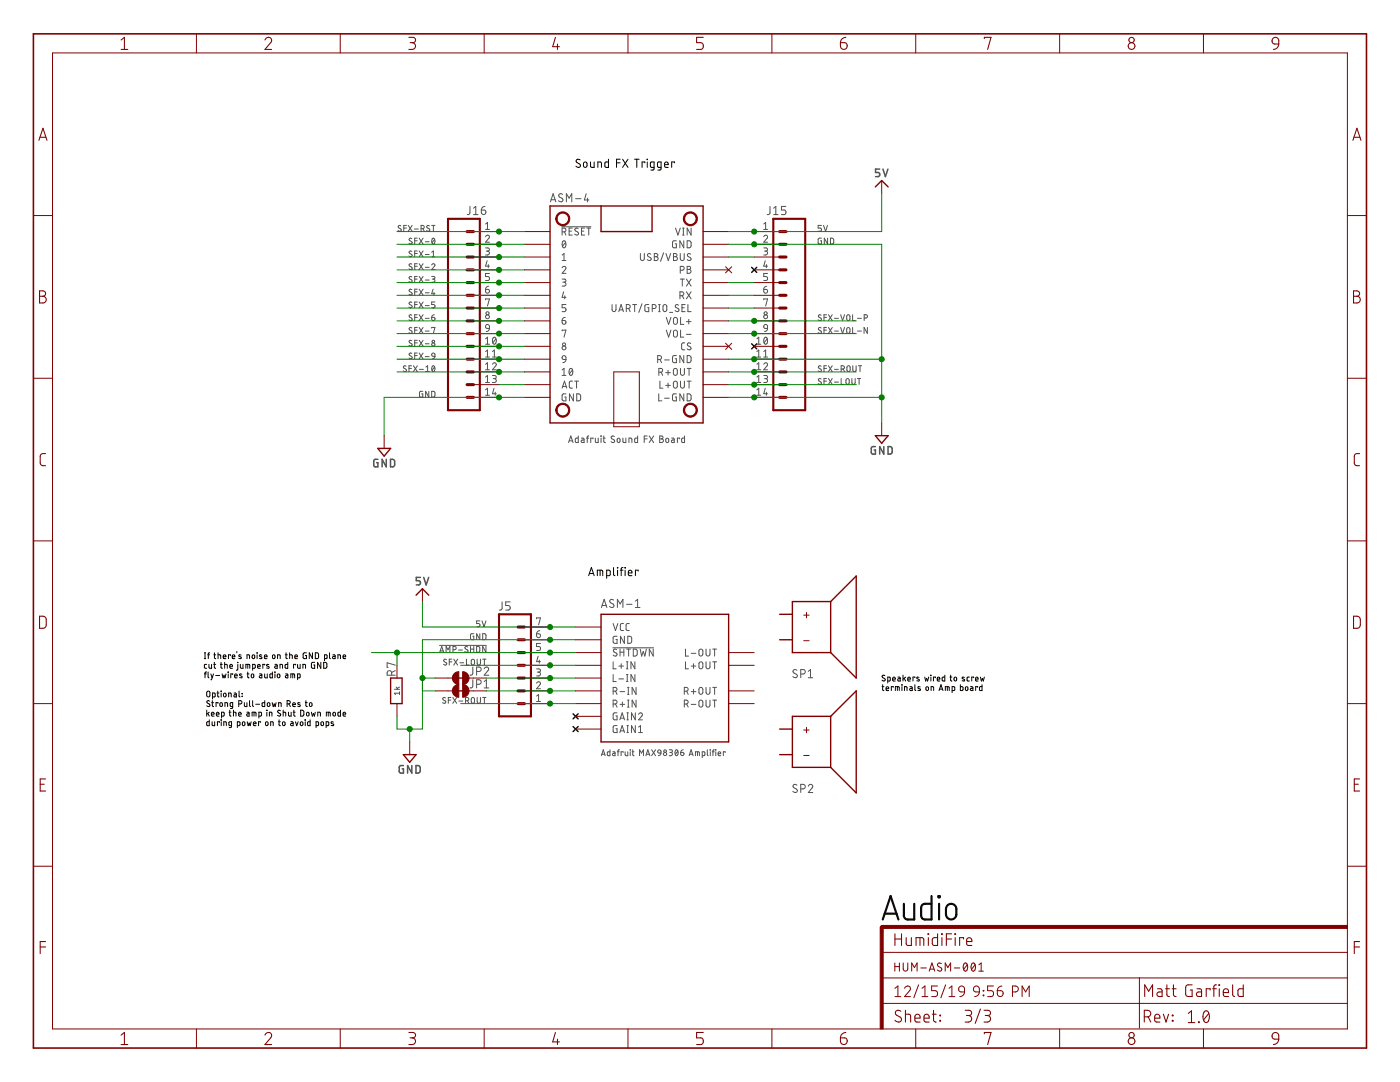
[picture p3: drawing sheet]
<svg xmlns="http://www.w3.org/2000/svg" width="279mm" height="216mm" viewBox="0 0 279 216" stroke-linecap="round" stroke-linejoin="round" font-family="sans-serif">
<path d="M185.9 178.8v4.7l-1.7-.1-.3-.5v-2.2l.3-.3 .4-.1h1.3M187.3 178.8h.2v.2h-.2zM176.2 183.5l1.5-4.7 1.6 4.7M176.6 182.3h2.3M180.4 180.3v2.6l.4 .5 .4 .1h1.3v-3.2M187.4 180.3v3.2M189.1 180.7a1.04 1.04 0 0 1 1.1-.3 1.04 1.04 0 0 1 .7 1 1.82 1.82 0 0 1-.3 1.8 1.04 1.04 0 0 1-1.2 .2 1.04 1.04 0 0 1-.6-1 2 2 0 0 1 .3-1.7z" fill="none" stroke="#000" stroke-width=".42"/>
<g fill="none" stroke="#000" stroke-width=".2">
<path d="M115.8 31.9l-.6-.1-.2 .3 .1 .3 .6 .3a.38 .38 0 0 1 .1 .5 .38 .38 0 0 1-.5 .2l-.4-.2M116.5 32.4l.3-.1 .3 .1 .1 .6a.36 .36 0 0 1-.4 .4 .36 .36 0 0 1-.4-.4zM117.9 32.3v.9l.2 .2h.5v-1.1M119.3 33.4v-1.1l.7 .1v1M121.4 31.8v1.6h-.5l-.2-.3v-.6l.2-.2h.5M123 32.5h.8M123.8 31.8h-.8v1.6M124.2 31.8l1.1 1.6M125.3 31.8l-1.1 1.6M126.6 31.8h1M127.1 31.8v1.6M128.7 32.5v-.2h-.6v1.1"/>
<path d="M129.1 31.8l.1 .1zM129.2 32.3v1.1M130.5 33.4h-.5l-.2-.2v-.6l.2-.3h.5v1.4l-.1 .2h-.5M131.9 33.4h-.5l-.2-.2v-.6l.2-.3h.5v1.4l-.1 .2h-.5M132.6 32.9h.7a.38 .38 0 0 0-.2-.6 .38 .38 0 0 0-.5 .4l.1 .6 .6 .1M134.6 32.5v-.2h-.6v1.1M117.5 114.9l.5-1.7 .6 1.7M117.6 114.4h.8M119.2 114.9v-1.1l1 .1 .1 1M119.8 113.8v1.1M121.1 114.9h.5l.2-.2-.1-.9h-.6v1.6M122.4 113.2v1.4l.3 .3"/>
<path d="M123.2 113.2l.1 .1zM123.3 113.8v1.1M123.8 113.8h.5M124.3 113.2l-.2 .1-.1 .2v1.4M124.7 113.2l.1 .1zM124.8 113.8v1.1M125.4 114.3h.7a.38 .38 0 0 0-.2-.5 .38 .38 0 0 0-.5 .3l.1 .7 .6 .1M127.4 114v-.2h-.6v1.1M40.8 131.4h.2M40.8 130.3h.2M40.8 134.5h.4M40.9 130.3v1.1"/>
<path d="M41.2 134.1l-.3 .2v1M41.3 132.6h-.4l-.1 .2v.4l.5 .1M41.4 138l.3-.1 .2 .2v.8l-.2 .2-.4-.2zM41.4 130.7h.4M41.5 134.1v1l.2 .2M41.7 132.6v.5l.2 .2h.3v-.7M41.8 130.3l-.2 .2v.9M41.8 139.9a.29 .29 0 0 0-.4 0 .29 .29 0 0 0 0 .4l.4 .2a.32 .32 0 0 1-.1 .5 .32 .32 0 0 1-.4-.2M42.1 134.5l.2 .8M42.4 139.8v1.1l.2 .1M42.4 139.1l.5-.1-.1-.7h-.4v1.2M42.6 134.5l-.4 1.1h-.1"/>
<path d="M42.7 132.6h.3M42.7 130.7h.4M42.8 132.2v1l.2 .1M42.8 130.3v1l.3 .1M43.1 134.8h.7M43.3 138.3h.4M43.5 137.9v1.1l.2 .1M43.5 130.7h.5v.7M43.5 130.3v1.1M44 132.6h.4M44.1 137.9l.1 .1zM44.1 132.2v1l.3 .1"/>
<path d="M44.1 138.3v.8M44.3 134.5l.2 .8 .2-.6 .2 .6 .2-.8M44.6 131h.5a.28 .28 0 0 0-.2-.3 .28 .28 0 0 0-.3 .2v.4l.5 .1M44.7 138.3h.3l.1 .3-.2 .5-.3-.2zM44.8 132.6l.5 .1 .1 .6M44.8 132.2v1.1M45.5 134.1h.1M45.6 134.5v.8M45.6 139.1v-.8l.5 .1v.7M45.9 132.9h.5a.28 .28 0 0 0-.2-.3 .28 .28 0 0 0-.3 .2v.4l.5 .1M46 130.8v-.1h-.4v.7M46.4 131h.5a.27 .27 0 0 0-.2-.3 .27 .27 0 0 0-.3 .2v.5h.5"/>
<path d="M46.4 134.6v-.1h-.3v.8M46.7 138.3h.4l.1 .2v.6l-.4-.1-.1-.1 .1-.3h.4M46.8 134.9h.5a.27 .27 0 0 0-.1-.4 .27 .27 0 0 0-.4 .2l.1 .5 .4 .1M47.3 130v.3M47.4 132.2h.1M47.5 132.6v.9l-.3 .2M47.7 137.9v1l.2 .2M48 132.6v.5l.2 .2h.3v-.7M48.1 130.7h-.3l-.2 .1 .6 .4v.1l-.6 .1M48.3 134.5h-.4l-.1 .2 .5 .3v.2h-.5M48.3 138.4h.1M48.3 138.9h.1"/>
<path d="M49.1 133.3v-.7l.7 .1v.6M49.3 131.4v-.7h.5v.7M49.3 134.5h.4M49.4 134.1v1l.3 .2M49.4 132.6v.7M49.8 139.8v1l.2 .2M50.2 134.5h.3l.1 .1v.5l-.1 .2-.3-.2zM50.4 130.7h.3l.1 .1v.5l-.1 .1h-.3l-.1-.2zM50.4 133.3l.5-.1-.1-.6h-.4v1.1M50.4 139.8v1l.2 .2M51.3 130.3h.1M51.3 130.7v.7"/>
<path d="M51.4 132.9h.5a.27 .27 0 0 0-.2-.3 .27 .27 0 0 0-.3 .2v.4l.5 .1M51.8 134.5h.4l.1 .2v.6l-.4-.1-.1-.3 .5-.1M52.2 130.7h-.3l-.1 .1 .5 .4v.1l-.5 .1M52.8 131h.5a.28 .28 0 0 0-.2-.3 .28 .28 0 0 0-.3 .2v.4l.5 .1M52.8 134.5v.6l.2 .2h.3v-.8M52.8 139.8v1.2l-.4-.1-.1-.6 .5-.1M52.8 132.7v-.1h-.3v.7M53.7 132.6h-.3l-.2 .1 .5 .4v.1l-.5 .1M54.4 134.1v1.2l-.5-.1v-.6l.5-.1M54.5 130.7h.2l.2 .1-.1 .6-.4-.1zM54.9 134.1h.1M54.9 132.6h.3l.1 .2v.5h-.4l-.1-.2 .1-.2h.4"/>
<path d="M54.9 134.5v.8M55.4 131.4v-.7h.5v.7M55.9 133.3v-.7l.5 .1v.6M56.9 130.7h.4M57 134.5h.4v.2v.6l-.4-.1v-.3l.4-.1M57.1 130.3v1l.2 .1M57.4 132.2v1.1h-.4l-.1-.6 .5-.1M57.8 130.7h.5v.7M57.8 130.3v1.1M58 135.3v-.8h.7l.1 .8M58.4 134.5v.8M58.8 131h.6a.27 .27 0 0 0-.2-.3 .27 .27 0 0 0-.4 .2l.1 .5h.5"/>
<path d="M59 132.7v-.1h-.4v.7M59.4 132.6v.6l.2 .1h.3v-.7M59.4 135.3l.5-.2-.1-.6h-.4v1.1M60.5 133.3v-.7l.5 .1v.6M61 139.8v1l.3 .2M61.2 130.3l-.7 .1v.8l.2 .2h.5v-.6h-.3M62.4 130.3v1.1l-.7-1.1v1.1M62.8 132.2l-.6 .1-.1 .8 .2 .2h.5v-.6h-.2M62.9 130.3h.5l.2 .2v.7l-.2 .2h-.5zM64 132.2v1.1l-.6-1.1v1.1M64.6 132.2h.4l.2 .2v.7l-.2 .2h-.4zM64.8 131.4l.5-.1-.1-.6h-.4v1.1"/>
<path d="M65.8 130.3v.9l.2 .2M66.4 130.7h.4l.1 .2v.5h-.4l-.1-.2 .1-.2h.4M67.4 131.4v-.7h.5v.7M68.5 131h.5a.27 .27 0 0 0-.2-.3 .27 .27 0 0 0-.3 .2l.1 .5h.4M176 137h.4M176.1 136.6l.1 1.1 .2 .1M176.6 134.8a.3 .3 0 0 0-.5 0 .3 .3 0 0 0 .1 .4l.3 .2a.29 .29 0 0 1 .1 .4 .29 .29 0 0 1-.5 0l-.1-.1M176.8 137.4h.6a.27 .27 0 0 0-.2-.4 .27 .27 0 0 0-.4 .3l.1 .5h.5M177.2 135.9l.5-.1-.1-.7h-.4v1.2M178.1 135.5h.6a.28 .28 0 0 0-.2-.4 .28 .28 0 0 0-.4 .3l.1 .5h.5M178.3 137.1v-.1h-.4v.8M178.7 137.8v-.8l.7 .1 .1 .7"/>
<path d="M179.1 137v.8M179.2 135.1h.4l.1 .2v.6h-.5v-.3l.5-.2M180 136.6h.1M180 137v.8M180.2 134.7v1.2M180.4 135.3l.3 .6M180.5 137.8v-.8l.5 .1v.7M180.7 135.1l-.5 .4M181.2 135.5h.5a.27 .27 0 0 0-.2-.4 .27 .27 0 0 0-.3 .3l.1 .5h.4M181.6 137h.3l.2 .2v.6h-.4l-.1-.3 .5-.1M182.6 136.6v1l.2 .2M182.6 135.2v-.1h-.4v.8"/>
<path d="M183.4 135.2l-.4-.1-.1 .2 .6 .3v.2h-.5M183.6 137.1l-.3-.1-.1 .2 .5 .3v.2h-.5M184.6 135.1l.1 .8 .2-.5 .2 .5 .2-.8M184.9 137.1h.3l.1 .2-.2 .5-.3-.2zM185.7 134.8h.1M185.8 135.1v.8M185.8 137.8v-.8l.5 .1v.7M186.7 135.2v-.1h-.4v.8M187 135.5h.6a.27 .27 0 0 0-.2-.4 .27 .27 0 0 0-.4 .3l.1 .5h.5M187.4 137.8l.4-1.2 .4 1.2M187.5 137.5h.6M188.6 134.7v1.2h-.5v-.7l.5-.1"/>
<path d="M188.7 137.8v-.8l.7 .1v.7M189.1 137v.8M189.6 135.1h.4M189.7 134.7v1l.3 .2M190 137.8l.5-.1v-.6l-.1-.1h-.4v1.2M191.7 136.6v1.2h.4l.1-.7-.5-.1M192.5 135.2l-.4-.1-.1 .2 .5 .3v.2h-.5M192.7 137.1l.4 .1v.4l-.1 .2-.3-.2zM193.5 135.1h-.4l-.1 .2v.5l.5 .1M193.7 137h.3l.2 .2v.6h-.4l-.1-.3 .5-.1M194.3 135.2v-.1h-.4v.8M194.7 135.5h.5a.27 .27 0 0 0-.2-.4 .27 .27 0 0 0-.3 .3l.1 .5h.4"/>
<path d="M195.1 137.1v-.1h-.4v.8M195.7 135.1l.2 .8 .1-.5 .2 .5 .2-.8M196 136.6v1.2h-.4l-.1-.7 .5-.1M41.3 141.7v1.2M41.5 142.3l.3 .6M41.8 143.6v1.2h-.5v-.7l.5-.1M41.8 142.1l-.5 .4M42.2 142.5h.5a.28 .28 0 0 0-.2-.4 .28 .28 0 0 0-.3 .3v.4l.5 .1M42.2 140.2h.4M42.3 144v.6l.2 .2h.3v-.8M43.2 142.5h.5a.28 .28 0 0 0-.2-.4 .28 .28 0 0 0-.3 .3v.4l.5 .1M43.5 140.3v-.1h-.4v.8"/>
<path d="M43.8 144.1v-.1h-.4v.8M44 140.3l.2-.1 .2 .2-.1 .5-.4-.1zM44.1 143.6h.1M44.2 144v.8M44.2 142.9l.5-.1-.1-.7h-.4v1.2M44.7 144.8v-.8l.4 .1 .1 .7M44.9 141v-.8l.5 .1v.7M45.7 142.1h.4M45.8 141.7l.1 1.1 .2 .1M46.2 144.8l-.5-.1 .1-.7h.4v1l-.1 .2h-.4M46.4 141l-.4-.1v-.7h.4v1v.2h-.4M46.6 142.1l.5 .1v.7"/>
<path d="M46.6 141.7v1.2M47.4 144.8l.5-.1-.1-.7h-.4v1.2M47.6 142.5h.5a.28 .28 0 0 0-.2-.4 .28 .28 0 0 0-.3 .3l.1 .5h.4M47.6 140.5l.6-.2v-.4l-.6-.1v1.2M48.5 144.1l.2-.1 .2 .2v.5l-.2 .1-.3-.1zM48.8 140.2v.7l.2 .1h.3v-.8M49.3 142.1h.3l.1 .2v.6h-.4l-.1-.3 .5-.2M49.3 144l.2 .8 .2-.5 .2 .5 .2-.8M50.3 142.9v-.8h.7l.1 .8M50.6 144.4h.5a.28 .28 0 0 0-.2-.4 .28 .28 0 0 0-.3 .3l.1 .5h.4M50.7 142.1v.8M51 140.5h.8"/>
<path d="M51.7 142.9l.5-.1-.1-.7h-.4v1.2M52 144.1v-.1h-.4v.8M53.3 141.7h.1M53.3 142.1v.8M53.4 140.3l.4 .1v.4l-.1 .2-.3-.2zM53.8 142.9v-.8l.5 .1v.7M54 144.8v-.8l.5 .1v.7M54.3 140.2l.2 .8 .2-.5 .2 .5 .2-.8M55.6 144h.3M55.6 141v-.8l.5 .1v.7M55.7 143.6v1l.2 .2M56 141.8l-.4-.1-.2 .3 .5 .4a.32 .32 0 0 1-.1 .5 .32 .32 0 0 1-.4-.2"/>
<path d="M56.5 142.1l.5 .1v.7M56.5 141.7v1.2M57.3 140.5l.6-.2v-.4l-.6-.1v1.2M57.6 142.1v.6l.2 .2h.3v-.8M57.7 140.5l.3 .5M58 144h.4l.1 .2v.6h-.4l-.1-.2 .1-.2 .4-.1M58.4 140.6h.5a.28 .28 0 0 0-.1-.4 .28 .28 0 0 0-.4 .3v.4l.5 .1M58.5 142.1h.4M58.7 141.7v1.1l.2 .1M59 144l.2 .8 .3-.8M59.9 140.3l-.4-.1-.1 .2 .5 .3v.2h-.5M60 141.7l.5 .1 .1 .1v.8l-.1 .2h-.5z"/>
<path d="M60.9 143.6h.1M60.9 140.2h.4M60.9 144v.8M61.2 142.3l.2-.2 .3 .2-.1 .5-.4-.1zM61.8 140.3h.4l.1 .2-.1 .3-.1 .2-.3-.2zM61.9 143.6v1.2h-.4l-.1-.7 .5-.1M62.1 142.1l.2 .8 .2-.5 .2 .5 .2-.8M63.1 144.8l.5-.1-.1-.7h-.4v1.2M63.4 142.9v-.8l.5 .1v.7M65.1 144.8l.5-.1-.1-.7h-.4v1.2M65.1 142.9v-.8h.7l.1 .8M65.5 142.1v.8"/>
<path d="M66.5 142.3l.1-.2 .3 .2v.5l-.4-.1zM66.5 144.1l-.4-.1v.2l.5 .3v.2h-.5M67.9 141.7v1.2h-.4v-.7l.4-.1M68.5 142.5h.5a.27 .27 0 0 0-.2-.4 .27 .27 0 0 0-.3 .3v.4l.5 .1"/>
<circle cx="55.5" cy="134.9" r=".35"/>
<circle cx="190.6" cy="135.5" r=".35"/>
<circle cx="53.2" cy="144.4" r=".35"/>
<circle cx="56.6" cy="144.4" r=".35"/>
<circle cx="60.1" cy="144.4" r=".35"/>
<circle cx="64.3" cy="144.4" r=".35"/>
</g>
<path d="M150 53.3l1 1.1M151 53.3l-1 1.1M150 68.6l1 1M151 68.6l-1 1M114.4 142.4l1 1M114.4 145l1 1M115.4 142.4l-1 1M115.4 145l-1 1" fill="none" stroke="#000" stroke-width=".28"/>
<g fill="none" stroke="#505050" stroke-width=".2">
<path d="M110 39.9h.8M112.3 38.8a.41 .41 0 0 0-.6-.1 .41 .41 0 0 0 0 .6l.5 .3a.42 .42 0 0 1 0 .6 .42 .42 0 0 1-.6 0l-.2-.2M114.9 39.6h1.1M117 38.7l-.4 1.2h.9M117.3 39.5v.8M80 45.1a.29 .29 0 0 0-.4-.1 .29 .29 0 0 0 0 .5l.3 .2a.32 .32 0 0 1 0 .5 .32 .32 0 0 1-.5-.2M80.6 45.5h.5M81.1 45h-.5v1.1M81.5 45l.8 1.1M82.2 47.6l-.4-.1-.2 .3 .5 .4a.29 .29 0 0 1 .1 .5 .29 .29 0 0 1-.5-.1l-.1-.1M82.2 50.2l-.4-.1-.2 .2 .5 .5a.29 .29 0 0 1 .1 .4 .29 .29 0 0 1-.5 0l-.1-.1M82.2 52.7l-.4-.1-.2 .3 .6 .5a.33 .33 0 0 1-.2 .4 .33 .33 0 0 1-.4-.2"/>
<path d="M82.2 55.3l-.4-.1-.2 .2 .5 .4a.32 .32 0 0 1 0 .5 .32 .32 0 0 1-.5-.1M82.2 57.8l-.4-.1-.2 .3 .5 .4a.29 .29 0 0 1 .1 .4 .29 .29 0 0 1-.5 0l-.1-.1M82.3 45l-.8 1.1M82.7 45.7h.8M82.8 55.7h.5M82.8 58.2h.5M82.8 53.1h.5M82.8 48h.5M82.8 50.6h.5M83.3 50.1h-.5v1.1M83.3 55.2h-.5v1.1M83.3 47.5h-.5v1.2"/>
<path d="M83.3 52.6h-.5v1.2M83.3 57.7h-.5v1.2M83.7 47.5l.7 1.2M83.7 50.1l.7 1.1M83.7 52.6l.7 1.2M83.7 55.2l.7 1.1M83.7 57.7l.7 1.2M84 45.6l.6-.1v-.4l-.6-.1v1.1M84.4 45.6l.3 .5M84.4 47.5l-.7 1.2M84.4 50.1l-.7 1.1M84.4 52.6l-.7 1.2"/>
<path d="M84.4 55.2l-.7 1.1M84.4 57.7l-.7 1.2M84.9 48.2h.7M84.9 50.8h.7M84.9 53.3h.7M84.9 55.9h.7M84.9 58.4h.7M85.7 45.1l-.4-.1-.1 .2 .4 .5a.32 .32 0 0 1 0 .5 .32 .32 0 0 1-.5-.2M86.1 52.9a.32 .32 0 0 1 .5-.3 .32 .32 0 0 1 .1 .5l-.6 .7h.7M86.1 55.2h.6l.1 .2-.1 .3h-.4M86.1 51.2h.7M86.1 45h.7"/>
<path d="M86.1 50.3l.4-.2v1.1M86.3 47.6l.1-.1a.6 .6 0 0 1 .4 .6 .6 .6 0 0 1-.4 .6l-.3-.6zM86.4 57.7l-.3 .9h.7M86.5 55.7l.3 .2-.1 .3-.6 .1M86.5 45v1.1M86.6 58.4v.5M86.7 47.8l-.5 .6M93.8 41.2l-.1 1.4-.1 .2h-.4M94.5 42.8h.9M94.5 41.6l.5-.4v1.6M96.1 41.9h.5a.45 .45 0 0 1 .4 .5 .45 .45 0 0 1-.5 .4 .45 .45 0 0 1-.4-.4zM96.8 41.2a.7 .7 0 0 0-.7 .7"/>
<path d="M96.9 47.2a.38 .38 0 0 1 .5-.3 .38 .38 0 0 1 .2 .6l-.7 .8h.8M96.9 49.5h.6l.2 .2-.2 .4h-.5M96.9 57.7h.5a.39 .39 0 0 1 .3 .5 .39 .39 0 0 1-.4 .3 .39 .39 0 0 1-.4-.4zM96.9 44.7l.4-.3v1.4M96.9 45.8h.8M96.9 59.8v-.2h.8l-.4 1.5M97.2 52l-.3 1.1h.8M97.3 50.1a.39 .39 0 0 1 .4 .4 .39 .39 0 0 1-.4 .4h-.4M97.5 52.8v.6M97.5 57.1l-.5 .3-.1 .3M97.7 54.6h-.8v.6h.5a.4 .4 0 0 1 .3 .4 .4 .4 0 0 1-.3 .4h-.5M109.9 40.3l.5-1.6 .5 1.6"/>
<path d="M112.1 45.3h5.8M112.2 46.3h.4a.38 .38 0 0 0 .3-.4 .38 .38 0 0 0-.3-.4h-.4v1.4M112.2 53.4a.38 .38 0 0 1 .5-.2 .38 .38 0 0 1 .1 .6l-.6 .7h.7M112.2 55.7h.6l.1 .2-.1 .4h-.5M112.2 50.9l.4-.3v1.4M112.2 52h.7M112.4 48.1l.2-.1a.83 .83 0 0 1 0 1.4 .88 .88 0 0 1-.2-1.3zM112.5 58.2l-.3 1.1h.7M112.6 56.3a.39 .39 0 0 1 .3 .4 .39 .39 0 0 1-.3 .4h-.4M112.6 46.3l.3 .6M112.7 59v.6M112.9 48.4l-.7 .7"/>
<path d="M113 40.3v-1.6l.6 .8 .5-.8v1.6M113.6 46.1h.4M114.2 45.5h-.6v1.4h.6M115.4 45.6a.35 .35 0 0 0-.5-.1 .35 .35 0 0 0 0 .6l.4 .2a.39 .39 0 0 1 0 .6 .39 .39 0 0 1-.6-.2M116.1 46.1h.4M116.7 45.5h-.6v1.4h.6M117.1 45.5h.8M117.5 45.5v1.4M127.8 50.6v1a.39 .39 0 0 0 .4 .4 .39 .39 0 0 0 .4-.4v-1M129.9 50.7a.35 .35 0 0 0-.6-.1 .35 .35 0 0 0 .1 .6l.4 .2a.32 .32 0 0 1 .1 .5 .32 .32 0 0 1-.4 .1l-.3-.2M130.6 50.6l.6 .1 .1 .3-.3 .2a.38 .38 0 0 1 .4 .4 .38 .38 0 0 1-.4 .4h-.4zM130.6 51.2h.4"/>
<path d="M132.4 50.4l-.6 1.8M132.9 50.6l.5 1.4 .4-1.4M134.4 50.6l.6 .1 .1 .3-.3 .2a.38 .38 0 0 1 .4 .4 .38 .38 0 0 1-.4 .4h-.4zM134.4 51.2h.4M134.8 45.5l.5 1.4 .5-1.4M135 48l-.6 .1-.2 .1v.9l.2 .3h.6v-.7h-.3M135.7 59h.4a.39 .39 0 0 0 .4-.4 .39 .39 0 0 0-.4-.4h-.4v1.4M135.8 53.9h.4a.38 .38 0 0 0 .3-.4 .38 .38 0 0 0-.3-.4h-.4v1.4M135.8 50.6v1a.39 .39 0 0 0 .4 .4 .39 .39 0 0 0 .3-.4v-1M135.8 55.7h.8M136.2 59l.3 .6M136.2 55.7v1.4"/>
<path d="M136.2 45.5h.3M136.2 46.9h.3M136.4 45.5v1.4M136.5 48v1.4l-.8-1.4v1.4M137 58.2l.9 1.4M137 55.7l.9 1.4M137.1 53.1l.7 .2v.2l-.3 .3a.39 .39 0 0 1 .4 .4 .39 .39 0 0 1-.4 .3h-.4zM137.1 48l.6 .1 .2 .2v.8l-.2 .3h-.6zM137.1 53.8h.4M137.8 50.7a.35 .35 0 0 0-.5-.1 .35 .35 0 0 0 0 .6l.5 .2a.32 .32 0 0 1 .1 .5 .32 .32 0 0 1-.5 .1l-.3-.2M137.9 45.5v1.4l-.8-1.4v1.4M137.9 58.2l-.9 1.4"/>
<path d="M137.9 55.7l-.9 1.4M152.4 47.2a.38 .38 0 0 1 .6-.3 .38 .38 0 0 1 .1 .6l-.7 .8h.8M152.4 49.5h.6l.2 .2-.2 .4h-.4M152.4 57.7h.5a.39 .39 0 0 1 .3 .5 .39 .39 0 0 1-.4 .3 .39 .39 0 0 1-.4-.4zM152.4 45.8h.8M152.4 59.8v-.2h.8l-.4 1.5M152.4 44.7l.4-.3v1.4M152.7 52l-.3 1.1h.8M152.8 50.1a.39 .39 0 0 1 .4 .4 .39 .39 0 0 1-.4 .4h-.4M153 52.8v.6M153 57.1l-.5 .3-.1 .3M153.2 54.6h-.8v.6h.5a.4 .4 0 0 1 .3 .4 .4 .4 0 0 1-.3 .4h-.5"/>
<path d="M153.7 41.2l-.1 1.4-.1 .2h-.4M154.4 42.8h.9M154.4 41.6l.4-.4v1.6M156.8 41.2h-.8v.7h.5a.46 .46 0 0 1 .4 .5 .46 .46 0 0 1-.4 .4h-.5M163.9 45h-.6v.5h.4a.32 .32 0 0 1 .2 .3 .32 .32 0 0 1-.2 .3h-.4M163.9 47.5l-.6 .1v.8l.1 .3h.5v-.7h-.2M164.4 45l.4 1.1 .3-1.1M165.2 47.5v1.2l-.7-1.2v1.2M165.7 47.5l.5 .1 .2 .3-.1 .6-.2 .2h-.4zM81 73.1l-.3-.1-.2 .2 .6 .6a.33 .33 0 0 1-.2 .4 .33 .33 0 0 1-.4-.2M81.6 73.5h.5M82.1 73h-.5v1.1"/>
<path d="M82.2 60.3h-.4l-.2 .2 .5 .4a.29 .29 0 0 1 .1 .5 .29 .29 0 0 1-.5 0l-.1-.1M82.2 62.9l-.4-.1-.2 .3 .6 .5a.33 .33 0 0 1-.2 .4 .33 .33 0 0 1-.4-.2M82.2 65.4h-.4l-.2 .2 .5 .4a.29 .29 0 0 1 .1 .5 .29 .29 0 0 1-.5-.1h-.1M82.2 68l-.4-.1-.2 .3 .5 .4a.29 .29 0 0 1 .1 .4 .29 .29 0 0 1-.5 0l-.1-.1M82.2 70.5h-.4l-.2 .2 .6 .5a.32 .32 0 0 1-.2 .4 .32 .32 0 0 1-.4-.2M82.5 73l.8 1.1M82.8 60.8h.5M82.8 65.9h.5M82.8 71h.5M82.8 68.4h.5M82.8 63.3h.5M83.3 60.3h-.5v1.1"/>
<path d="M83.3 62.8h-.5v1.2M83.3 65.3h-.5v1.2M83.3 67.9h-.5v1.2M83.3 70.4h-.5v1.2M83.3 73l-.8 1.1M83.7 60.3l.7 1.1M83.7 62.8l.7 1.2M83.7 65.3l.7 1.2M83.7 67.9l.7 1.2M83.7 70.4l.7 1.2M83.7 73.7h.8M84.4 78.1l-.6 .1-.1 .8 .2 .2h.5v-.6h-.2"/>
<path d="M84.4 60.3l-.7 1.1M84.4 62.8l-.7 1.2M84.4 65.3l-.7 1.2M84.4 67.9l-.7 1.2M84.4 70.4l-.7 1.2M84.9 61h.7M84.9 63.5h.7M84.9 66.1h.7M84.9 68.6h.7M84.9 71.2h.7M85 73.2l.3-.2v1.1M85 74.1h.7"/>
<path d="M85.6 78.1v1.1l-.7-1.1v1.1M86.1 63.3h.5a.33 .33 0 0 1 .2 .4 .33 .33 0 0 1-.3 .3 .33 .33 0 0 1-.4-.4zM86.1 78.1h.5l.2 .2v.6l-.2 .3h-.5zM86.1 65.5v-.2h.7l-.3 1.2M86.3 70.5l.3-.1 .2 .2v.5l-.6-.1-.1-.2zM86.3 73.1l.1-.1a.58 .58 0 0 1 .4 .6 .58 .58 0 0 1-.4 .5l-.3-.5zM86.7 62.8a.54 .54 0 0 0-.6 .5M86.7 73.2l-.5 .7M86.8 60.3h-.7v.5h.5a.34 .34 0 0 1 .2 .3 .34 .34 0 0 1-.2 .3h-.5M86.8 71.1l-.2 .4-.3 .1M96.9 67.6l.4-.3v1.4M96.9 70.1l.4-.3v1.4"/>
<path d="M96.9 72.7l.4-.3v1.4M96.9 75.2l.4-.3v1.4M96.9 77.8l.4-.3v1.4M96.9 68.7h.8M96.9 71.2h.8M96.9 73.8h.8M96.9 76.3h.8M96.9 78.9h.8M97 64.9l.3-.2 .3 .2 .1 .6-.7-.1zM97.7 65.5l-.3 .5-.4 .1M98.3 72.7a.38 .38 0 0 1 .5-.3 .38 .38 0 0 1 .1 .6l-.6 .8h.8M98.3 74.9h.4l.3 .3-.1 .3h-.5"/>
<path d="M98.3 71.2h.8M98.3 70.1l.4-.3v1.4M98.4 67.4l.3-.1a.81 .81 0 0 1 0 1.4 .85 .85 0 0 1-.3-1.3zM98.6 77.5l-.3 1.1h.8M98.7 75.5a.39 .39 0 0 1 .4 .4 .39 .39 0 0 1-.4 .4h-.4M98.8 78.3v.6M99 67.6l-.6 .8M112.2 63.9h.4a.39 .39 0 0 1 .4 .5 .39 .39 0 0 1-.5 .3 .39 .39 0 0 1-.3-.4zM112.2 66v-.1h.7l-.3 1.4M112.2 73.8l.4-.3v1.4M112.2 74.9h.7M112.2 77.4l.4-1.3 .5 1.3"/>
<path d="M112.3 71.1l.3-.1 .2 .1 .1 .6-.6-.1zM112.3 77.1h.7M112.8 63.3l-.4 .1-.2 .5M112.9 60.8h-.7v.6h.4a.4 .4 0 0 1 .4 .4 .4 .4 0 0 1-.4 .4h-.4M112.9 71.7l-.1 .4-.5 .3M112.9 78.6h-.5l-.2 .2v.9l.2 .3h.5v-.8h-.2M113.7 73.6l.2-.1a.83 .83 0 0 1 0 1.4 .88 .88 0 0 1-.2-1.3zM114.2 76.1h-.4l-.2 .3v.9l.2 .1h.4M114.3 73.8l-.7 .8M114.4 78.6v1.4l-.8-1.4v1.4M114.7 76.1h.8M115.1 76.1v1.3"/>
<path d="M115.1 78.6h.5l.2 .2 .1 .8-.3 .4h-.5zM122.2 60.8v1a.39 .39 0 0 0 .3 .4 .39 .39 0 0 0 .4-.4v-1M123.5 62.2l.5-1.4 .4 1.4M123.6 61.8h.7M125 61.6h.4a.39 .39 0 0 0 .4-.4 .39 .39 0 0 0-.4-.4h-.4v1.4M125.5 61.6l.3 .6M126.3 60.8h.7M126.7 60.8v1.4M128.1 60.6l-.6 1.7M129.5 60.8h-.6l-.2 .2v.9l.2 .2 .6 .1v-.8h-.3M130.2 61.6h.4a.39 .39 0 0 0 .4-.4 .39 .39 0 0 0-.4-.4h-.4v1.4M131.3 71.7h.3a.39 .39 0 0 0 .4-.4 .39 .39 0 0 0-.4-.3h-.3v1.4"/>
<path d="M131.4 62.2h.4M131.4 60.8h.4M131.5 78.6v1.4h.6M131.5 74.3h.4a.38 .38 0 0 0 .3-.4 .38 .38 0 0 0-.3-.4h-.4v1.4M131.6 60.8v1.4M131.7 76.1v1.3h.6M131.7 71.7l.3 .7M132 74.3l.2 .6M132.4 60.9l.3-.1 .3 .1 .1 .9a.38 .38 0 0 1-.4 .4 .38 .38 0 0 1-.4-.4zM132.6 79.5h1M132.6 71.8h1M132.9 76.9h.9"/>
<path d="M132.9 74.4h.9M133 63.3l.4 1.4 .5-1.4M133 65.9l.4 1.4 .5-1.4M133.3 73.9v.9M133.3 76.4v1M133.6 62.3h.6M134.5 76.2l.3-.1 .3 .1 .1 .9a.39 .39 0 0 1-.4 .3 .39 .39 0 0 1-.4-.3zM134.5 73.6l.3-.1 .3 .1 .1 .9a.39 .39 0 0 1-.4 .4 .39 .39 0 0 1-.4-.4zM134.5 63.4l.3-.1 .3 .1 .1 .9a.39 .39 0 0 1-.4 .4 .39 .39 0 0 1-.4-.4zM134.5 66l.3-.1 .3 .1 .1 .9a.39 .39 0 0 1-.4 .4 .39 .39 0 0 1-.4-.4zM135 78.6h-.6l-.2 .2v.9l.2 .3h.6v-.8h-.3M135 71h-.5l-.3 .2v1l.3 .2h.5v-.8h-.3"/>
<path d="M135.4 60.9a.35 .35 0 0 0-.5-.1 .35 .35 0 0 0 0 .6l.5 .2a.35 .35 0 0 1 0 .5 .35 .35 0 0 1-.5 0l-.2-.1M135.8 76.1v1a.39 .39 0 0 0 .4 .3 .39 .39 0 0 0 .4-.3v-1M135.8 73.5v1a.39 .39 0 0 0 .4 .4 .39 .39 0 0 0 .4-.4v-1M135.8 63.3v1.4h.7M135.8 65.9v1.4h.7M136.1 61.4h.5M136.5 71v1.4l-.8-1.4v1.4M136.5 78.6v1.4l-.8-1.4v1.4M136.7 68.4h-.5l-.2 .3 .1 .9 .1 .2h.5M136.7 60.8h-.6v1.4h.6M137 64.2h.9M137 66.7h.9"/>
<path d="M137.1 78.6h.6l.2 .2v.8l-.2 .4h-.6zM137.1 71h.6l.2 .2v.8l-.2 .3-.6 .1zM137.1 76.1h.8M137.1 73.5h.8M137.3 60.8v1.4h.6M137.5 63.7v.9M137.5 73.5v1.4M137.5 76.1v1.3M137.8 68.5a.35 .35 0 0 0-.5 0 .35 .35 0 0 0 0 .5l.5 .2a.32 .32 0 0 1 .1 .5 .32 .32 0 0 1-.5 .1l-.3-.2M151 68.7h.8M151 71.2h.8M151 73.8h.8"/>
<path d="M151 76.3h.8M151 78.9h.8M151 67.6l.4-.3v1.4M151 70.1l.4-.3v1.4M151 72.7l.4-.3v1.4M151 75.2l.4-.3v1.4M151 77.8l.4-.3v1.4M152.4 72.7a.38 .38 0 0 1 .6-.3 .38 .38 0 0 1 .1 .6l-.7 .8h.8M152.4 74.9h.5l.3 .3-.2 .3h-.4M152.4 71.2h.8M152.4 70.1l.4-.3v1.4M152.5 64.9l.3-.2 .3 .2 .1 .6-.7-.1z"/>
<path d="M152.6 67.4l.2-.1a.83 .83 0 0 1 0 1.4 .85 .85 0 0 1-.2-1.3zM152.7 77.5l-.3 1.1h.8M152.8 75.5a.39 .39 0 0 1 .4 .4 .39 .39 0 0 1-.4 .4h-.4M153 78.3v.6M153.1 67.6l-.6 .8M153.2 65.5l-.1 .4-.5 .2M163.9 62.9l-.4-.1-.2 .3 .6 .5a.33 .33 0 0 1-.2 .4 .33 .33 0 0 1-.4-.2M163.9 65.4h-.4l-.2 .2 .5 .4a.29 .29 0 0 1 0 .5 .29 .29 0 0 1-.4-.1h-.1M163.9 73.1l-.4-.1-.2 .2 .6 .6a.33 .33 0 0 1-.2 .4 .33 .33 0 0 1-.4-.2M163.9 75.6l-.4-.1-.2 .3 .5 .4a.29 .29 0 0 1 0 .5 .29 .29 0 0 1-.4-.1l-.1-.1M164.4 65.9h.6M164.4 76.1h.6"/>
<path d="M164.4 73.5h.6M164.4 63.3h.6M165 75.5h-.6v1.2M165 62.8h-.6v1.2M165 65.3h-.6v1.2M165 73h-.6v1.1M165.3 62.8l.8 1.2M165.3 65.3l.8 1.2M165.3 73l.8 1.1M165.3 75.5l.8 1.2M166.1 62.8l-.8 1.2M166.1 65.3l-.8 1.2"/>
<path d="M166.1 73l-.8 1.1M166.1 75.5l-.8 1.2M166.5 63.5h.8M166.5 66.1h.8M166.5 73.7h.8M166.5 76.2h.8M167.8 62.8l.3 1.2 .5-1.2M167.8 65.3l.3 1.2 .5-1.2M167.9 73.6l.6-.1v-.4l-.6-.1v1.1M167.9 75.5v1.2h.5M168.3 73.6l.2 .5M169 75.6l.2-.1 .3 .4-.1 .6-.2 .2-.2-.1-.2-.2z"/>
<path d="M169.1 62.9l.3-.1 .2 .3v.7l-.2 .2-.3-.1-.1-.3zM169.1 65.4h.3l.2 .3v.6l-.2 .2-.3-.1-.1-.2zM169.1 73h.3l.3 .3-.1 .7-.2 .1h-.3l-.1-.3zM170 75.5v1l.3 .2 .3-.2 .1-1M170.2 62.8v1.2h.5M170.2 65.3v1.2h.5M170.2 73v1l.3 .1 .3-.1 .1-1M171.1 75.5h.7M171.1 63.5h.8M171.1 66.1h.8M171.3 73h.7M171.4 75.5v1.2"/>
<path d="M171.6 73v1.1M172.5 63.5l.6-.2v-.4l-.6-.1v1.2M173.1 65.3v1.2l-.7-1.2v1.2M113.5 88.3l.4-1.3 .5 1.3M113.6 88h.7M115.4 87v1.3h-.5l-.1-.2 .1-.6 .5-.1M116 87.4l.4 .1 .2 .2v.6h-.5l-.1-.2v-.2l.6-.1M117.1 87.4h.4M117.5 87l-.3 .1v1.2M118.3 87.6v-.2h-.4v.9M118.8 87.4v.8l.2 .1h.4v-.9M119.9 87l.1 .1z"/>
<path d="M120 87.4v.9M120.4 87.4h.4M120.5 87v1.1l.3 .2M122.6 87.1l-.4-.1-.2 .3 .1 .2 .4 .3a.35 .35 0 0 1 0 .5 .35 .35 0 0 1-.6-.2M123.3 87.5l.2-.1 .2 .2v.5l-.2 .2-.3-.2zM124.3 87.4v.7l.2 .2h.4v-.9M125.5 88.3v-.9l.6 .1v.8M127.3 87v1.3h-.5l-.1-.8 .6-.1M128.6 87.6h.6M129.2 87h-.6v1.3M129.6 87l.9 1.3M130.5 87l-.9 1.3"/>
<path d="M131.7 87l.5 .1 .1 .3-.3 .2a.37 .37 0 0 1 .4 .3 .37 .37 0 0 1-.4 .4h-.3zM131.7 87.6h.3M133 87.5l.4 .1v.5l-.2 .2-.3-.3zM134 87.4l.5 .1 .1 .8-.6-.1v-.3l.6-.1M135.6 87.6v-.2h-.4v.9M136.6 87v1.3h-.5v-.8l.5-.1M122.4 119.7l-.1-.1a.38 .38 0 0 0-.6 .2 .38 .38 0 0 0 .2 .5l.5 .2a.44 .44 0 0 1-.1 .7 .44 .44 0 0 1-.7-.2M126.8 120l.5-.4v1.6M78.2 134.7v-.4a.46 .46 0 0 0-.5-.5 .46 .46 0 0 0-.4 .5v.4h1.6M78.7 137.5h1M78.9 132.7l-1.6-.5v1h.1M78.9 133.8l-.7 .4"/>
<path d="M79.1 137.1l.3 .4M79.7 138.3h-1l.2 .3M79.7 138v.6M79.7 137.1l-.5 .3M87.7 128.8h9.3M87.8 130.2l.4-1.2 .3 1.2M87.9 129.9h.5M88.9 139.3l-.4-.1-.2 .2 .5 .4a.32 .32 0 0 1 0 .6 .32 .32 0 0 1-.5-.2M89 130.2v-1.2l.4 .6 .4-.6v1.2M89.1 131.6h-.4l-.2 .2 .5 .4a.29 .29 0 0 1 .1 .5 .29 .29 0 0 1-.5-.1l-.1-.1M89.5 139.7h.5M89.7 132.1h.5"/>
<path d="M90 139.2h-.5v1.1M90.2 131.5h-.5v1.2M90.4 139.2l.7 1.1M90.4 129.6l.6-.1v-.4l-.6-.1v1.2M90.6 131.5l.7 1.2M91.1 139.2l-.7 1.1M91.3 131.5l-.7 1.2M91.5 129.7h.8M91.6 139.9h.8M91.8 132.2h.7M92.9 139.8l.6-.1v-.4l-.6-.1v1.1M93.1 131.5v1.2h.5"/>
<path d="M93.3 139.8l.3 .5M93.3 129.1l-.4-.1-.1 .2 .5 .5a.3 .3 0 0 1 0 .4 .3 .3 0 0 1-.4 0l-.1-.1M93.9 129.5h.7M93.9 129v1.2M94.2 139.2h.4l.1 .3v.7l-.3 .1h-.2l-.2-.3zM94.2 131.6h.2l.3 .3v.6l-.3 .2-.2-.1-.2-.2zM94.4 133.1l-.1 1.4-.5 .2M94.4 135.6l-.1 1.4-.2 .2-.3 .1M94.6 126.4l-.7 .2v.8l.2 .2h.5v-.6h-.2M94.6 129v1.2M95.1 134h.5a.44 .44 0 0 0 .4-.5 .44 .44 0 0 0-.4-.4h-.5v1.6M95.1 136.5h.5a.46 .46 0 0 0 .4-.4 .46 .46 0 0 0-.4-.5h-.5v1.7"/>
<path d="M95.1 129h.5l.1 .2v.8l-.1 .1-.5 .1zM95.2 139.2v.8l.3 .3 .3-.1 .1-1M95.2 131.5v.9l.3 .3 .3-.2 .1-1M95.8 126.4v1.2l-.7-1.2v1.2M95.8 123.9h-.7v.5h.4a.34 .34 0 0 1 .3 .3 .34 .34 0 0 1-.3 .4h-.4M96.2 123.9l.4 1.2 .4-1.2M96.3 126.4l.5 .1 .2 .1v.8l-.2 .2h-.5zM96.3 139.2h.7M96.3 131.5h.7M96.6 133.5a.44 .44 0 0 1 .7-.4 .44 .44 0 0 1 .1 .7l-.8 .9h.9M96.6 137.3h.9M96.6 136l.5-.4v1.7"/>
<path d="M96.7 131.5v1.2M96.7 139.2v1.1M97 129v1.2l-.7-1.2v1.2M100.2 120.1v1.4l-.2 .2h-.3M101.8 120.1h-.9v.7h.6a.47 .47 0 0 1 .3 .5 .47 .47 0 0 1-.3 .4h-.6M107.1 136.3a.38 .38 0 0 1 .5-.3 .38 .38 0 0 1 .1 .7l-.6 .7h.8M107.1 133.5h.6l.2 .2-.2 .4h-.5M107.1 126.5h.4a.39 .39 0 0 1 .4 .4 .39 .39 0 0 1-.5 .3 .39 .39 0 0 1-.3-.3zM107.1 138.9l.4-.3v1.4M107.1 140h.8M107.1 123.5v-.2h.8l-.4 1.4M107.4 130.9l-.3 1.1h.8"/>
<path d="M107.5 134.1a.38 .38 0 0 1 .4 .4 .38 .38 0 0 1-.4 .4h-.4M107.6 131.7v.6M107.7 125.8l-.4 .2-.2 .5M107.9 128.4h-.8v.6h.4a.4 .4 0 0 1 .4 .4 .4 .4 0 0 1-.4 .4h-.4M120 121.2l.6-1.6 .5 1.6M120.2 120.8h.8M122.3 129.3h8.1M122.4 137.9h.3a.38 .38 0 0 0 .4-.4 .38 .38 0 0 0-.4-.3h-.3v1.4M122.4 132.1v1.4h.6M122.4 134.6v1.4h.6M122.4 124.4l.4 1.4 .5-1.4M122.8 137.9l.3 .7"/>
<path d="M123.1 129.6l-.5-.1-.2 .3 .1 .2 .5 .3a.38 .38 0 0 1-.1 .6 .38 .38 0 0 1-.5-.2M123.1 127h-.4l-.3 .1v1l.2 .2 .5 .1v-.8h-.2M123.2 121.2v-1.6l.6 .9 .5-.9v1.6M123.5 132.9h.9M123.5 135.5h.9M123.7 129.5v1.4M123.7 130.1h.8M123.7 138h1M124 132.4v1M124.4 124.4h-.4l-.2 .3v.9l.2 .2h.4M124.5 129.5v1.4M124.6 127v1.4l-.8-1.4v1.4"/>
<path d="M125 133.5h.3M125 132.1h.3M125 136h.3M125 134.6h.3M125.1 129.5h.7M125.1 120.6h1M125.2 132.1v1.4M125.2 134.6v1.4M125.2 139.7h.3M125.2 137.2h.3M125.2 138.6h.3M125.3 127h.5l.2 .2 .1 .8-.3 .3-.5 .1z"/>
<path d="M125.4 137.2v1.4M125.4 139.7v1.4M125.5 129.5v1.4M125.6 124.4h-.5l-.2 .3 .1 .9 .1 .2h.5M126.4 129.5h.5l.2 .3 .1 .7-.3 .4h-.5zM126.7 132.1v1.4l-.8-1.4v1.4M126.7 134.6v1.4l-.8-1.4v1.4M126.8 121.2h.9M126.9 137.2v1.4l-.7-1.4v1.4M126.9 139.7v1.4l-.7-1.4v1.4M127.8 129.5l.3 1.4 .3-.9 .3 .9 .3-1.4M130.4 129.5v1.4l-.8-1.4v1.4"/>
<path d="M136.6 137.9h.3a.38 .38 0 0 0 .5-.4 .38 .38 0 0 0-.5-.3h-.3v1.4M136.8 132.1v1.4h.6M136.8 129.5v1.4h.6M137 137.9l.4 .7M137.9 132.9h1M137.9 138h1M137.9 130.4h1M138.4 132.4v1M138.4 137.5v1M139.6 132.2l.3-.1 .2 .1 .2 .9a.39 .39 0 0 1-.4 .4 .39 .39 0 0 1-.4-.4zM139.6 137.3l.3-.1 .2 .1 .2 .9a.39 .39 0 0 1-.4 .4 .39 .39 0 0 1-.4-.4zM139.6 129.6l.3-.1 .2 .1 .2 .9a.39 .39 0 0 1-.4 .4 .39 .39 0 0 1-.4-.4z"/>
<path d="M139.6 139.8l.3-.1 .2 .1 .2 .9a.39 .39 0 0 1-.4 .4 .39 .39 0 0 1-.4-.4zM140.9 132.1v1a.39 .39 0 0 0 .4 .4 .39 .39 0 0 0 .4-.4v-1M140.9 137.2v1a.39 .39 0 0 0 .4 .4 .39 .39 0 0 0 .4-.4v-1M140.9 129.5v1a.39 .39 0 0 0 .4 .4 .39 .39 0 0 0 .4-.4v-1M140.9 139.7v1a.39 .39 0 0 0 .4 .4 .39 .39 0 0 0 .4-.4v-1M142.2 132.1h.8M142.2 139.7h.8M142.2 129.5h.8M142.2 137.2h.8M142.6 129.5v1.4M142.6 132.1v1.4M142.6 137.2v1.4"/>
<path d="M142.6 139.7v1.4M159 133.7a.42 .42 0 0 0-.5-.1 .42 .42 0 0 0-.2 .6l.6 .4a.37 .37 0 0 1 .2 .5 .37 .37 0 0 1-.5 .1l-.4-.2M159.8 134.5h.5a.44 .44 0 0 0 .4-.5 .44 .44 0 0 0-.4-.4h-.5v1.6M161.3 134l.5-.4v1.6M161.3 135.2h.9M120 150.8l.4-1.2 .4 1.2M120.1 150.5h.6M121.7 149.6v1.2h-.3l-.2-.1v-.6l.5-.1M122.3 150h.4v.2v.6l-.4-.1v-.3l.4-.1M122.4 140.5h.3a.39 .39 0 0 0 .4-.4 .39 .39 0 0 0-.4-.4h-.3v1.4M122.8 140.5l.3 .6M123.1 142.2l-.5 .1-.2 .1v.9l.2 .3h.5v-.7h-.2"/>
<path d="M123.1 144.8h-.5l-.2 .2v.9l.2 .3h.5v-.8h-.2M123.2 150h.4M123.6 149.6l-.3 .2v1M123.7 143.6l.5-1.4 .4 1.4M123.7 146.2l.5-1.4 .4 1.4M123.7 140.5h1M123.8 143.3h.7M123.8 145.8h.7M124.2 140.1v.9M124.4 150.1v-.1h-.4v.8M124.8 150v.7l.1 .1h.4v-.8M125.1 143.6h.3"/>
<path d="M125.1 142.2h.3M125.1 146.2h.3M125.1 144.8h.3M125.2 141.1h.3M125.3 142.2v1.4M125.3 144.8v1.4M125.8 149.6h.1M125.8 150v.8M126.2 150h.3M126.3 149.6v1.1l.2 .1M126.8 142.2v1.4l-.8-1.4v1.4M126.8 144.8v1.4l-.8-1.4v1.4"/>
<path d="M127.4 142.6a.38 .38 0 0 1 .6-.3 .38 .38 0 0 1 .1 .6l-.7 .7h.8M127.4 145.1l.4-.3v1.4M127.4 146.2h.8M127.6 150.8v-1.2l.4 .7 .4-.7v1.2M128.9 150.8l.4-1.2 .4 1.2M129 150.5h.6M130 149.6l.8 1.2M130.8 149.6l-.8 1.2M131.4 149.7l.3-.1 .2 .2v.5l-.6-.1v-.3zM131.9 150.3l-.2 .4-.3 .1M133.6 149.6h.4l.2 .2-.2 .3h-.3M133.9 150.1l.2 .2 .1 .2-.2 .2-.4 .1"/>
<path d="M134.9 149.7l.1-.1a.65 .65 0 0 1 .3 .6 .65 .65 0 0 1-.4 .6l-.2-.6zM135.3 149.9l-.5 .6M135.8 150.1h.4a.32 .32 0 0 1 .3 .4 .32 .32 0 0 1-.3 .3 .32 .32 0 0 1-.4-.3zM136.4 149.6a.51 .51 0 0 0-.6 .5M136.6 140.5h.3a.39 .39 0 0 0 .5-.4 .39 .39 0 0 0-.5-.4h-.3v1.4M137 140.5l.4 .6M137.5 150.8l.4-1.2 .4 1.2M137.6 150.5h.6M137.9 140.5h1M138.8 150.8v-.8l.8 .1v.7M139.2 150v.8M140.1 150.8l.6-.1-.1-.7h-.5v1.2"/>
<path d="M141.2 149.6v1l.2 .2M141.7 149.6h.1M141.8 150v.8M142.1 150h.4M142.5 149.6l-.2 .2v1M142.8 149.6h.1M142.9 150v.8M143.3 150.4h.5a.27 .27 0 0 0-.1-.4 .27 .27 0 0 0-.4 .3v.4l.5 .1M144.7 150.1v-.1h-.3v.8M159 156.7l-.5-.2-.2 .4v.2l.6 .4a.38 .38 0 0 1 .2 .5 .38 .38 0 0 1-.5 .1l-.4-.2M159.8 157.4h.5a.46 .46 0 0 0 .4-.4 .46 .46 0 0 0-.4-.5h-.5v1.6M161.3 156.9a.44 .44 0 0 1 .6-.4 .44 .44 0 0 1 .2 .7l-.8 .9h.9"/>
<circle cx="86.5" cy="68.7" r=".33"/>
<circle cx="86.5" cy="68.2" r=".26"/>
<circle cx="97.3" cy="62.5" r=".31"/>
<circle cx="97.3" cy="63.2" r=".39"/>
<circle cx="112.6" cy="69.4" r=".39"/>
<circle cx="112.6" cy="68.7" r=".31"/>
<circle cx="152.8" cy="63.2" r=".38"/>
<circle cx="152.8" cy="62.5" r=".31"/>
<circle cx="132.7" cy="150.5" r=".33"/>
<circle cx="132.7" cy="149.9" r=".26"/>
</g>
<g fill="none" stroke="#505050" stroke-width=".3">
<path d="M175.6 33.7h-.9v.7h.5a.42 .42 0 0 1 .4 .4 .42 .42 0 0 1-.4 .4h-.5M176.2 33.7l.5 1.5 .5-1.5M75.4 91.7h-.6l-.2 .2v.9l.2 .3 .6 .1v-.9h-.2M77.1 91.7v1.5l-.8-1.5v1.5M77.9 91.7h.6l.2 .2v1l-.2 .2-.6 .1zM174.7 89.1h-.6l-.2 .2v1l.2 .3h.6v-.8h-.2M176.4 89.1v1.5l-.8-1.5v1.5M177.2 89.1h.6l.2 .3v1l-.2 .2h-.6zM83.9 115.2h-.8v.7h.5a.43 .43 0 0 1 .3 .4 .43 .43 0 0 1-.3 .4h-.5M84.6 115.2l.4 1.5 .6-1.5M80.5 152.8h-.6l-.2 .2v.9l.2 .3 .6 .1v-.9h-.2M82.2 152.8v1.5l-.9-1.5v1.5"/>
<path d="M83 152.8h.6l.2 .2 .1 .8-.3 .4-.6 .1z"/>
</g>
<g fill="#800000" stroke="#800000" stroke-width=".2">
<path d="M175.7 185h.6v20.3h-.6z"/>
<path d="M176 184.7h92.9v.6h-92.9z"/>
</g>
<g fill="none" stroke="#800000" stroke-width=".2">
<path d="M10.5 10.6h258.4v194.7h-258.4zM39.2 6.8v3.8M67.9 6.8v3.8M96.6 6.8v3.8M125.3 6.8v3.8M154.1 6.8v3.8M182.8 6.8v3.8M211.5 6.8v3.8M240.2 6.8v3.8M176 36v2.6M6.7 43h3.8M94.5 46.2h5.1"/>
<path d="M94.5 48.7h5.1M94.5 51.3h5.1M94.5 53.8h5.1M94.5 56.4h5.1M94.5 58.9h5.1M104.7 46.2h5.1M104.7 48.7h5.1M104.7 51.3h5.1M104.7 53.8h5.1M104.7 56.4h5.1M104.7 58.9h5.1M140.3 46.2h5.1"/>
<path d="M140.3 48.7h5.1M140.3 51.3h5.1M140.3 53.8h5.1M140.3 56.4h5.1M140.3 58.9h5.1M144.8 53.2l1.2 1.2M146 53.2l-1.2 1.2M150.5 46.2h5.1M150.5 48.7h5.1M150.5 51.3h5.1M150.5 53.8h5.1M150.5 56.4h5.1"/>
<path d="M150.5 58.9h5.1M268.9 43h3.8M6.7 75.5h3.8M94.5 61.5h5.1M94.5 64h5.1M94.5 66.6h5.1M94.5 69.1h5.1M94.5 71.7h5.1M94.5 74.2h5.1M94.5 76.8h5.1M94.5 79.3h5.1M104.7 61.5h5.1"/>
<path d="M104.7 64h5.1M104.7 66.6h5.1M104.7 69.1h5.1M104.7 71.7h5.1M104.7 74.2h5.1M104.7 76.8h5.1M104.7 79.3h5.1M122.5 74.2h5.1v11h-5.1zM140.3 61.5h5.1M140.3 64h5.1M140.3 66.6h5.1M140.3 69.1h5.1"/>
<path d="M140.3 71.7h5.1M140.3 74.2h5.1M140.3 76.8h5.1M140.3 79.3h5.1M144.8 68.5l1.2 1.2M146 68.5l-1.2 1.2M150.5 61.5h5.1M150.5 64h5.1M150.5 66.6h5.1M150.5 69.1h5.1M150.5 71.7h5.1M150.5 74.2h5.1"/>
<path d="M150.5 76.8h5.1M150.5 79.3h5.1M268.9 75.5h3.8M76.7 86.9v2.6M176 84.4v2.5M6.7 107.9h3.8M84.3 117.5v2.5M268.9 107.9h3.8M79.2 132.8v2.5M86.8 135.3h3.5M86.8 137.9h3.5M93.6 135.3h3.4"/>
<path d="M93.6 137.9h3.4M104.7 127.7h5.1M104.7 132.8h5.1M104.7 130.2h5.1M104.7 135.3h5.1M104.7 137.9h5.1M104.7 125.1h5.1M114.9 127.7h5.1M114.9 132.8h5.1M114.9 130.2h5.1M114.9 135.3h5.1M114.9 137.9h5.1"/>
<path d="M114.9 125.1h5.1M145.4 132.8h5.1M145.4 130.2h5.1M145.4 137.9h5.1M160.4 122.7h1.1M160.4 127.8h1.1M161 122.2v1.1M6.7 140.4h3.8M79.2 140.4v2.5M81.8 148v2.6M104.7 140.4h5.1M114.9 140.4h5.1"/>
<path d="M114.9 142.9h5.1M114.9 145.5h5.1M145.4 140.4h5.1M160.4 145.7h1.1M160.4 150.7h1.1M161 145.1v1.1M268.9 140.4h3.8M6.7 172.8h3.8M268.9 172.8h3.8M176 195.1h92.9M176 190h92.9M178.6 192.2v1.6"/>
<path d="M178.6 192.9h.9M178.6 197.2l.6-.5v2.2M178.6 198.9h1.2M179.5 192.2v1.6M180.3 192.2v1.1a.46 .46 0 0 0 .4 .5 .46 .46 0 0 0 .5-.5v-1.1M180.5 197.2a.58 .58 0 0 1 .8-.4 .58 .58 0 0 1 .2 .9l-1 1.2h1.2M181.9 193.8v-1.6l.6 .9 .5-.9v1.6M183.3 196.5l-.9 2.6M183.8 193.1h1.1M184 198.9h1.2M184 197.2l.6-.5v2.2M185.4 193.8l.6-1.6 .5 1.6"/>
<path d="M185.6 193.4h.8M187.1 196.7h-1.2v1h.7a.61 .61 0 0 1 .5 .6 .61 .61 0 0 1-.5 .6h-.7M187.9 192.3l-.6-.1-.2 .3 .1 .2 .6 .4a.4 .4 0 0 1 0 .6 .4 .4 0 0 1-.6 0l-.2-.2M188.6 193.8v-1.6l.6 .9 .5-.9v1.6M188.7 196.5l-.9 2.6M189.4 198.9h1.2M189.4 197.2l.6-.5v2.2M190.5 193.1h1M191.5 197l.3-.3 .6 .3 .1 .9-1-.1-.2-.4zM192.4 192.3l.3-.1a.97 .97 0 0 1 0 1.6 1.02 1.02 0 0 1-.3-1.5zM192.5 197.9l-.3 .7-.6 .3M193 192.5l-.7 .9"/>
<path d="M194 192.3l.2-.1a.97 .97 0 0 1 0 1.6 1.02 1.02 0 0 1-.2-1.5zM194.4 197a.58 .58 0 0 1 .7-.2 .58 .58 0 0 1 .4 .5v.6h-.9l-.3-.5zM194.6 192.5l-.7 .9M195.3 192.5l.5-.3v1.6M195.3 193.8h1M195.5 197.9l-.3 .7-.7 .3M196.2 197.6l.1 .1zM196.2 198.6l.1 .1zM198.3 196.7h-1.2v1h.7a.61 .61 0 0 1 .5 .6 .61 .61 0 0 1-.5 .6h-.7M199 197.7h.7a.59 .59 0 0 1 .5 .6 .59 .59 0 0 1-.6 .5 .59 .59 0 0 1-.6-.5zM200 196.7l-.7 .3-.3 .7M202.1 197.9h.5a.59 .59 0 0 0 .6-.6 .59 .59 0 0 0-.6-.6h-.5v2.2"/>
<path d="M204 198.9v-2.2l.7 1.2 .7-1.2v2.2M227.4 195.1v10M39.2 205.3v3.8M67.9 205.3v3.8M96.6 205.3v3.8M125.3 205.3v3.8M154.1 205.3v3.8M176 200.2h92.9M182.8 205.3v3.8M211.5 205.3v3.8M240.2 205.3v3.8"/>
</g>
<g fill="none" stroke="#800000" stroke-width=".61">
<path d="M93.2 51.3h1.3M93.2 48.7h1.3M93.2 46.2h1.3M93.2 56.4h1.3M93.2 53.8h1.3M93.2 58.9h1.3M155.6 51.3h1.3M155.6 48.7h1.3M155.6 46.2h1.3M155.6 56.4h1.3M155.6 53.8h1.3M155.6 58.9h1.3"/>
<path d="M93.2 61.5h1.3M93.2 64h1.3M93.2 66.6h1.3M93.2 69.1h1.3M93.2 71.7h1.3M93.2 74.2h1.3M93.2 76.8h1.3M93.2 79.3h1.3M155.6 61.5h1.3M155.6 64h1.3M155.6 66.6h1.3M155.6 69.1h1.3"/>
<path d="M155.6 71.7h1.3M155.6 74.2h1.3M155.6 76.8h1.3M155.6 79.3h1.3M103.4 135.3h1.3M103.4 137.9h1.3M103.4 130.2h1.3M103.4 132.8h1.3M103.4 127.7h1.3M103.4 125.1h1.3M103.4 140.4h1.3M177.2 185h-1.2v1.2"/>
</g>
<g fill="none" stroke="#800000" stroke-width=".21">
<path d="M24.2 8l.6-.5v2.4M24.2 9.9h1.3M52.9 8a.66 .66 0 0 1 .9-.5 .66 .66 0 0 1 .2 1l-1.1 1.4h1.3M81.6 7.5h.8a.53 .53 0 0 1 .5 .5 .53 .53 0 0 1-.5 .5h-.5M82.3 8.5a.68 .68 0 0 1 .6 .7 .68 .68 0 0 1-.6 .7h-.7M110.8 7.5l-.5 1.8h1.4M111.3 8.8v1.1M140.4 7.5h-1.4v1h.8a.69 .69 0 0 1 .6 .7 .69 .69 0 0 1-.6 .7h-.8M167.7 8.5h.8a.68 .68 0 0 1 .6 .8 .68 .68 0 0 1-.7 .6 .68 .68 0 0 1-.7-.7zM168.8 7.5l-.8 .3-.3 .7M196.4 7.7v-.2h1.4l-.7 2.4M254 7.7a.66 .66 0 0 1 .7-.2 .66 .66 0 0 1 .5 .6v.7h-.8a.63 .63 0 0 1-.5-.4 .63 .63 0 0 1 .1-.7z"/>
<path d="M255.2 8.8l-.1 .5a1.04 1.04 0 0 1-1 .6M7.8 28l.8-2.4 .8 2.4M8 27.4h1.2M270 28l.8-2.4 .8 2.4M270.2 27.4h1.2M7.9 58h.7a.54 .54 0 0 1 .5 .6 .54 .54 0 0 1-.5 .5 .67 .67 0 0 1 .6 .7 .67 .67 0 0 1-.6 .7h-.7zM7.9 59.1h.7M270.1 58h.7a.54 .54 0 0 1 .5 .6 .54 .54 0 0 1-.5 .5 .67 .67 0 0 1 .7 .7 .67 .67 0 0 1-.7 .7h-.7zM270.1 59.1h.7M9.1 90.5h-.5a.54 .54 0 0 0-.6 .5l.1 1.7 .5 .2h.5M271.3 90.5h-.5a.51 .51 0 0 0-.5 .5l.1 1.7 .4 .2h.5M7.9 123h.9l.4 .4v1.5l-.4 .4-.9 .1z"/>
<path d="M270.1 123a1.19 1.19 0 0 1 1.3 .2l.1 .4-.1 1.5-.4 .2-.9 .1zM8 156.5h.8M9.1 155.4h-1.1v2.4h1.1M270.3 156.5h.8M271.3 155.4h-1v2.4h1M8 189h1.1M9.1 187.9h-1.1v2.4M178.6 186.3v2.4M178.6 187.4h1.3M179.9 186.3v2.4M180.8 187.1l.1 1.3 .3 .3h.7v-1.6M182.8 188.7v-1.6h1.2l.3 .1 .1 1.5"/>
<path d="M183.6 187.1v1.6M185.2 186.3l.1 .2zM185.3 187.1v1.6M187.1 186.3v2.4l-.8-.1-.2-.3v-1l.4-.2h.6M187.9 186.3l.1 .2zM188 187.1v1.6M188.9 187.4h1M189.9 186.3h-1v2.4M190.6 186.3l.1 .2zM190.6 187.1v1.6M192.3 187.4v-.3h-.8v1.6M192.9 187.9h1.1a.54 .54 0 0 0-.4-.8 .54 .54 0 0 0-.7 .5l.1 1 1 .1"/>
<path d="M228.5 198.8v-2.3l.7 1.3 .8-1.3v2.3M231 197.3h.7l.2 .4v1.1h-.6a.46 .46 0 0 1-.4-.4 .46 .46 0 0 1 .4-.5h.6M232.6 197.3h.8M232.9 196.5v2.1l.5 .2M233.9 197.3h.8M234.2 196.5v2l.1 .2 .4 .1M237.9 196.5l-1 .1-.2 .2-.1 1.5 .2 .5h1.1v-1.3h-.4M238.9 197.3h.7l.2 .2v1.3h-.6a.46 .46 0 0 1-.4-.4 .46 .46 0 0 1 .4-.5h.6M241.5 197.5v-.2h-.8v1.5M242 197.3h.8M242.8 196.5l-.5 .2v2.1M243.3 196.5l.1 .1z"/>
<path d="M243.3 197.3v1.5M244.1 198.1h1.1a.54 .54 0 0 0-.4-.8 .54 .54 0 0 0-.7 .5l.2 .9 .9 .1M246 196.5v2l.1 .2 .3 .1M248.1 196.5v2.3h-.8l-.2-.3v-1l.2-.2h.8M270.3 189h1M271.3 187.9h-1v2.4M24.2 206.5l.6-.5v2.4M24.2 208.4h1.3M52.9 206.5a.66 .66 0 0 1 .9-.5 .66 .66 0 0 1 .2 1.1l-1.1 1.3h1.3M81.6 206h.8a.54 .54 0 0 1 .5 .6 .54 .54 0 0 1-.5 .5h-.5M82.3 207.1a.67 .67 0 0 1 .6 .7 .67 .67 0 0 1-.6 .6h-.7M110.8 206l-.5 1.9h1.4"/>
<path d="M111.3 207.3v1.1M140.4 206h-1.4v1.1h.8a.68 .68 0 0 1 .6 .7 .68 .68 0 0 1-.6 .6h-.8M167.7 207.1h.8a.68 .68 0 0 1 .6 .7 .68 .68 0 0 1-.7 .6 .68 .68 0 0 1-.7-.6zM168.8 206l-.5 .2a1.04 1.04 0 0 0-.6 .9M179.8 201.8a.58 .58 0 0 0-.9-.1 .58 .58 0 0 0 0 .9l.8 .4a.59 .59 0 0 1 0 .8 .59 .59 0 0 1-.9 0l-.2-.2M180.7 202.4h.8l.2 .2v1.3M180.7 201.6v2.3M182.6 203.2h1a.55 .55 0 0 0-.3-.8 .55 .55 0 0 0-.7 .5l.1 .9 .9 .1M184.4 203.2h1a.55 .55 0 0 0-.3-.8 .55 .55 0 0 0-.7 .5l.1 .9 .9 .1M186.1 202.4h.7M186.3 201.6v1.9l.1 .3 .4 .1M187.6 202.6l.1 .1z"/>
<path d="M187.6 203.6l.1 .2zM192.6 201.6h.8a.52 .52 0 0 1 .5 .5 .52 .52 0 0 1-.5 .5h-.5M193.3 202.6a.66 .66 0 0 1 .6 .7 .66 .66 0 0 1-.6 .6h-.7M195.7 201.3l-1.1 2.9M196.4 201.6h.8a.52 .52 0 0 1 .5 .5 .52 .52 0 0 1-.5 .5h-.6M196.4 206.3v-.3h1.4l-.7 2.4M197 202.6a.66 .66 0 0 1 .7 .7 .66 .66 0 0 1-.7 .6h-.6M228.4 202.9h.6a.66 .66 0 0 0 .7-.7 .66 .66 0 0 0-.7-.6h-.6v2.3M229.2 202.9l.5 1M230.4 203.2h1.1a.55 .55 0 0 0-.4-.8 .55 .55 0 0 0-.7 .5l.1 .9 1 .1M232.2 202.4l.5 1.5 .5-1.5M234 203.6h.1v.2h-.1z"/>
<path d="M234 202.6l.1 .1zM237.2 202.2l.6-.5v2.3M237.2 204h1.2M239.2 203.9h.1v.1h-.1zM240.3 201.9a.53 .53 0 0 1 .7-.2 .53 .53 0 0 1 .3 .6 1.38 1.38 0 0 1-.6 1.7 1.43 1.43 0 0 1-.4-2.1zM241.2 202.2l-1 1.3M254 206.3a.67 .67 0 0 1 .7-.2 .67 .67 0 0 1 .5 .6v.6h-.8a.63 .63 0 0 1-.5-.4 .63 .63 0 0 1 .1-.6zM255.2 207.3l-.3 .8-.8 .3"/>
<circle cx="225.8" cy="8" r=".54"/>
<circle cx="225.8" cy="9.2" r=".68"/>
<circle cx="225.8" cy="206.5" r=".54"/>
<circle cx="225.8" cy="207.8" r=".68"/>
</g>
<path d="M6.7 6.8h266v202.3h-266z" fill="none" stroke="#800000" stroke-width=".32"/>
<g fill="none" stroke="#800000" stroke-width=".28">
<path d="M174.7 37.3l1.3-1.3 1.2 1.3M109.8 41.1h30.5v43.3h-30.5zM120 41.1v5.1h10.1v-5.1M75.4 89.5h2.6l-1.3 1.5zM174.7 86.9h2.5l-1.2 1.6zM83 118.8l1.3-1.3 1.3 1.3M78 135.3h2.2v5.1h-2.2zM91.2 135.3h1.8M91.2 137.9h1.8M120 122.6h25.4v25.4h-25.4zM155.6 122.6h2.5M155.6 127.7h2.5"/>
<path d="M165.8 120h-7.7v10.2h7.7M165.8 120v10.2M165.8 120l5.1-5.1v20.4l-5.1-5.1M80.5 150.6h2.5l-1.2 1.5zM155.6 150.6h2.5M155.6 145.5h2.5M165.8 142.9h-7.7v10.2h7.7M165.8 142.9v10.2M165.8 142.9l5.1-5v20.3l-5.1-5.1"/>
</g>
<g fill="#800000" stroke="#800000" stroke-width=".2">
<path d="M136.8 80.9a1.4 1.4 0 0 1 2.2 .2 1.4 1.4 0 0 1-.8 2.1 1.4 1.4 0 0 1-1.8-1.3h.2a1.15 1.15 0 0 1 1.6-1.1 1.15 1.15 0 0 1 .3 1.9 1.15 1.15 0 0 1-1.8-.6l-.1-.2h-.2z" fill-rule="evenodd"/>
<path d="M111.3 80.9a1.4 1.4 0 0 1 2.2 .2 1.4 1.4 0 0 1-.8 2.1 1.4 1.4 0 0 1-1.8-1.3h.3a1.15 1.15 0 0 1 1.6-1.1 1.15 1.15 0 0 1 .3 1.9 1.15 1.15 0 0 1-1.9-.6v-.2h-.3z" fill-rule="evenodd"/>
<path d="M111.3 42.7a1.4 1.4 0 0 1 2.2 .2 1.4 1.4 0 0 1-.8 2.1 1.4 1.4 0 0 1-1.8-1.3h.3a1.15 1.15 0 0 1 1.6-1.1 1.15 1.15 0 0 1 .3 1.9 1.15 1.15 0 0 1-1.9-.6v-.2h-.3z" fill-rule="evenodd"/>
<path d="M136.8 42.7a1.4 1.4 0 0 1 2.2 .2 1.4 1.4 0 0 1-.8 2.1 1.4 1.4 0 0 1-1.8-1.3h.2a1.15 1.15 0 0 1 1.6-1.1 1.15 1.15 0 0 1 .3 1.9 1.15 1.15 0 0 1-1.8-.6l-.1-.2h-.2z" fill-rule="evenodd"/>
<path d="M92.3 134a1.26 1.26 0 0 1 1.3 1.3h-1.3z" fill-rule="evenodd"/>
<path d="M92.3 135.3h1.3a1.23 1.23 0 0 1-1.3 1.3z" fill-rule="evenodd"/>
<path d="M90.6 134.5l.5-.4 .5-.1v2.6a1.26 1.26 0 0 1-1.2-.8 1.26 1.26 0 0 1 .2-1.3z" fill-rule="evenodd"/>
<path d="M92.3 136.6a1.26 1.26 0 0 1 1.3 1.3h-1.3z" fill-rule="evenodd"/>
<path d="M92.3 137.9h1.3a1.26 1.26 0 0 1-1.3 1.2z" fill-rule="evenodd"/>
<path d="M90.6 137l.5-.3 .5-.1v2.5a1.27 1.27 0 0 1-1.2-.7 1.27 1.27 0 0 1 .2-1.4z" fill-rule="evenodd"/>
</g>
<path d="M89.4 43.7h6.4v38.2h-6.4zM154.3 43.7h6.4v38.2h-6.4zM99.6 122.6h6.4v20.3h-6.4z" fill="none" stroke="#800000" stroke-width=".42"/>
<g fill="none" stroke="#008000" stroke-width=".2">
<path d="M176 38.6v7.6h-30.6M79.2 46.2h25.5M79.2 48.7h25.5M79.2 51.3h25.5M79.2 53.8h25.5M79.2 56.4h25.5M79.2 58.9h25.5M145.4 48.7h30.6v35.7M145.4 51.3h5.1M145.4 56.4h5.1M145.4 58.9h5.1M79.2 61.5h25.5"/>
<path d="M79.2 64h25.5M79.2 66.6h25.5M79.2 69.1h25.5M79.2 71.7h25.5M79.2 74.2h25.5M99.6 76.8h5.1M104.7 79.3h-28v7.6M145.4 61.5h5.1M145.4 64h25.5M145.4 66.6h25.5M145.4 71.7h30.6M145.4 74.2h25.5"/>
<path d="M145.4 76.8h25.5M145.4 79.3h30.6M74.1 130.2h40.8M79.2 130.2v2.6M84.3 120v5.1h30.6M84.3 135.3h2.5M84.3 137.9h2.5M91.9 132.8h23M97 135.3h17.9M97 137.9h17.9M114.9 127.7h-30.6v17.8h-5.1v-2.6M81.8 145.5v2.5"/>
<path d="M91.9 140.4h23"/>
</g>
<g fill="#008000" stroke="#008000" stroke-width=".2">
<circle cx="99.6" cy="46.2" r=".51"/>
<circle cx="99.6" cy="48.7" r=".51"/>
<circle cx="99.6" cy="51.3" r=".51"/>
<circle cx="99.6" cy="53.8" r=".51"/>
<circle cx="99.6" cy="56.4" r=".51"/>
<circle cx="99.6" cy="58.9" r=".51"/>
<circle cx="99.6" cy="61.5" r=".51"/>
<circle cx="99.6" cy="64" r=".51"/>
<circle cx="99.6" cy="66.6" r=".51"/>
<circle cx="99.6" cy="69.1" r=".51"/>
<circle cx="99.6" cy="71.7" r=".51"/>
<circle cx="99.6" cy="74.2" r=".51"/>
<circle cx="150.5" cy="64" r=".51"/>
<circle cx="150.5" cy="66.6" r=".51"/>
<circle cx="150.5" cy="74.2" r=".51"/>
<circle cx="109.8" cy="140.4" r=".51"/>
<circle cx="150.5" cy="76.8" r=".51"/>
<circle cx="109.8" cy="132.8" r=".51"/>
<circle cx="150.5" cy="46.2" r=".51"/>
<circle cx="109.8" cy="125.1" r=".51"/>
<circle cx="176" cy="79.3" r=".51"/>
<circle cx="176" cy="71.7" r=".51"/>
<circle cx="150.5" cy="48.7" r=".51"/>
<circle cx="150.5" cy="71.7" r=".51"/>
<circle cx="150.5" cy="79.3" r=".51"/>
<circle cx="99.6" cy="79.3" r=".51"/>
<circle cx="109.8" cy="127.7" r=".51"/>
<circle cx="84.3" cy="135.3" r=".51"/>
<circle cx="81.8" cy="145.5" r=".51"/>
<circle cx="109.8" cy="130.2" r=".51"/>
<circle cx="79.2" cy="130.2" r=".51"/>
<circle cx="109.8" cy="135.3" r=".51"/>
<circle cx="109.8" cy="137.9" r=".51"/>
</g>
</svg>
